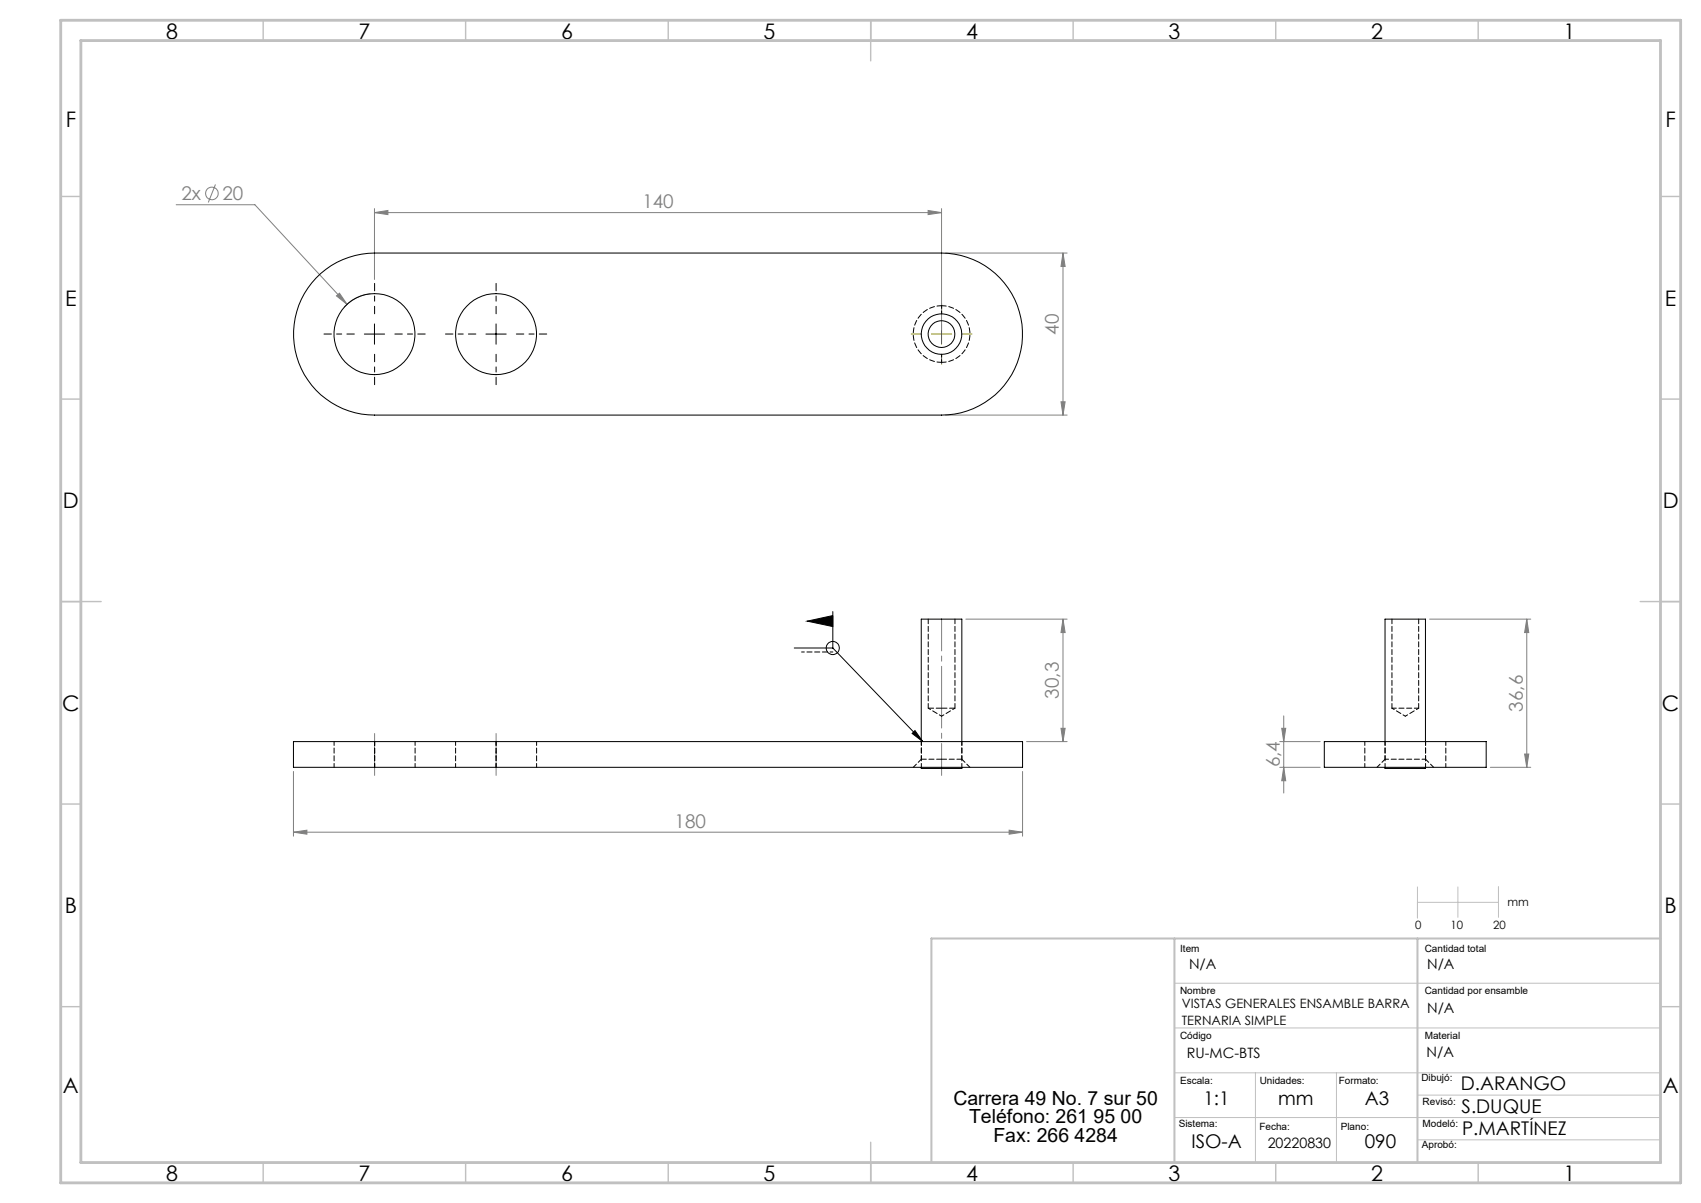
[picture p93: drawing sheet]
<svg xmlns="http://www.w3.org/2000/svg" width="420mm" height="297mm" viewBox="0 0 420 297" stroke-linecap="round" stroke-linejoin="round" font-family="sans-serif">
<defs><g id="words">
<g font-size="5.3">
<text x="41" y="9.5">8</text>
<text x="88.5" y="9.5">7</text>
<text x="138.5" y="9.5">6</text>
<text x="188.5" y="9.5">5</text>
<text x="238.5" y="9.5">4</text>
<text x="288.5" y="9.5">3</text>
<text x="338.5" y="9.5">2</text>
<text x="386" y="9.5">1</text>
<text x="16.2" y="31.3">F</text>
<text x="411.2" y="31.3">F</text>
<text x="16.1" y="75.5">E</text>
<text x="411.1" y="75.5">E</text>
<text x="15.5" y="125.5">D</text>
<text x="410.5" y="125.5">D</text>
<text x="15.4" y="175.5">C</text>
<text x="410.4" y="175.5">C</text>
<text x="16" y="225.5">B</text>
<text x="411" y="225.5">B</text>
<text x="15.5" y="269.8">A</text>
<text x="410.5" y="269.8">A</text>
<text x="41" y="291.5">8</text>
<text x="88.5" y="291.5">7</text>
<text x="138.5" y="291.5">6</text>
<text x="188.5" y="291.5">5</text>
<text x="238.5" y="291.5">4</text>
<text x="288.5" y="291.5">3</text>
<text x="338.5" y="291.5">2</text>
<text x="386" y="291.5">1</text>
</g>
<g font-size="4.8">
<text x="235.4" y="272.8">Carrera 49 No. 7 sur 50</text>
<text x="239.3" y="277.3">Teléfono: 261 95 00</text>
<text x="245.3" y="281.8">Fax: 266 4284</text>
</g>
<g font-size="4.7" fill="#808080">
<text x="44.8" y="49.4">2x</text>
<text x="54.9" y="49.4">20</text>
<text x="158.6" y="51.5">140</text>
<text x="261.5" y="82.6" transform="rotate(-90 261.5 82.6)">40</text>
<text x="261.5" y="172.5" transform="rotate(-90 261.5 172.5)">30,3</text>
<text x="376" y="175.7" transform="rotate(-90 376 175.7)">36,6</text>
<text x="316" y="189.4" transform="rotate(-90 316 189.4)">6,4</text>
<text x="166.6" y="204.4">180</text>
</g>
<g font-size="4.7">
<text x="360.7" y="269.2">D.ARANGO</text>
<text x="297.2" y="272.9">1:1</text>
<text x="315.6" y="272.9">mm</text>
<text x="337" y="272.9">A3</text>
<text x="360.9" y="274.9">S.DUQUE</text>
<text x="361" y="280.1">P.MARTÍNEZ</text>
<text x="294.2" y="283.4">ISO-A</text>
<text x="337" y="283.4">090</text>
</g>
<g font-size="3.5">
<text x="293.6" y="239.2">N/A</text>
<text x="352.4" y="239.2">N/A</text>
<text x="352.4" y="250.2">N/A</text>
<text x="293.1" y="261.1">RU-MC-BTS</text>
<text x="352.2" y="261">N/A</text>
<text x="313" y="283.4">20220830</text>
</g>
<g font-size="3.2">
<text x="291.8" y="248.9">VISTAS GENERALES ENSAMBLE BARRA</text>
<text x="291.8" y="253.1">TERNARIA SIMPLE</text>
</g>
<g font-size="2.8">
<text x="372.2" y="223.8">mm</text>
<text x="349.4" y="229.3">0</text>
<text x="358.2" y="229.3">10</text>
<text x="368.7" y="229.3">20</text>
</g>
<g font-size="2.5">
<text x="291.4" y="235">Item</text>
<text x="351.8" y="235">Cantidad total</text>
<text x="291.4" y="245.5">Nombre</text>
<text x="351.8" y="245.5">Cantidad por ensamble</text>
<text x="291.4" y="256.4">Código</text>
<text x="351.8" y="256.4">Material</text>
<text x="291.4" y="267.7">Escala:</text>
<text x="311" y="267.7">Unidades:</text>
<text x="330.6" y="267.7">Formato:</text>
<text x="351" y="266.9">Dibujó:</text>
<text x="351.3" y="272.8">Revisó:</text>
<text x="291" y="278.3">Sistema:</text>
<text x="311" y="278.9">Fecha:</text>
<text x="331.1" y="278.9">Plano:</text>
<text x="351.3" y="278.3">Modeló:</text>
<text x="351.1" y="283.4">Aprobó:</text>
</g>
</g></defs>
<g fill="none" stroke="#808080" stroke-width=".25">
<path d="M43.5 50.5h19.4l22.8 24.6M53.2 45.5l-1.8 4.5M92.5 52.5l3.3-.5v1zM92.5 51.5v17.5M92.5 52.5h140M229.2 52l3.3 .5-3.3 .5zM232.5 51.5v30M83.1 73.1l.7-.7 1.9 2.7zM91.5 72.5a10.1 10.1 0 0 0-6.5 3.3M233.5 62.5h30M262.5 62.5l.5 3.3h-1zM262.5 62.5v40"/>
<path d="M262 99.2h1l-.5 3.3zM233.5 102.5h30M238.5 152.9h25M262.5 152.9l.5 3.3h-1zM262.5 152.9v30.2M353 152.9h25M377 152.9l.5 3.3h-1.1zM377 152.9v36.5M262 179.8h1l-.5 3.3zM316.5 179.8h1l-.5 3.3zM317 176.7v19.1M72.5 190.5v15.9"/>
<path d="M252.5 190.5v15.9M253.5 183.1h10M316 189.4h10M316 183.1h10M317 189.4l.5 3.4h-1zM368 189.4h10M376.4 186.2h1.1l-.5 3.2zM72.5 205.5l3.3-.5v.9zM72.5 205.5h180M249.2 205l3.3 .5-3.3 .4z"/>
<circle cx="52.3" cy="47.8" r="1.55"/>
</g>
<g fill="none" stroke="#000" stroke-width=".25">
<path d="M92.5 80v5M122.5 80v5M90 82.5h5M120 82.5h5M196.1 160h9.5M199.3 153.3l6.3-1.3v2.7zM205.6 160l22.3 23.1M205.6 151v9M225.2 181.1l.7-.7 2 2.7z"/>
<circle cx="205.6" cy="160" r="1.62"/>
</g>
<path d="M92.5 77.5v-7.5M122.5 77.5v-7.5M87.5 82.5h-7.5M92.5 87.5v7.5M97.5 82.5h7.5M117.5 82.5h-7.5M122.5 87.5v7.5M127.5 82.5h7.5" fill="none" stroke="#000" stroke-width=".25" stroke-dasharray="15.2 1.3 1.3 1.3" stroke-dashoffset="13.4"/>
<path d="M205.6 161h-7.7" fill="none" stroke="#000" stroke-width=".25" stroke-dasharray="1.3 .6" stroke-dashoffset=".6"/>
<path d="M232.5 77.5v-2.5M227.5 82.5h-2.5M232.5 87.5v2.5M237.5 82.5h2.5" fill="none" stroke="#808000" stroke-width=".25" stroke-dasharray="15.2 1.3 1.3 1.3"/>
<path d="M232.5 80v5M230 82.5h5" fill="none" stroke="#808000" stroke-width=".25"/>
<path d="M92.5 191.4v-10.3M122.5 191.4v-10.3" fill="none" stroke="#808080" stroke-width=".25" stroke-dasharray="15.2 1.3 1.3 1.3" stroke-dashoffset="12"/>
<path d="M232.5 191.4v-38.6" fill="none" stroke="#808080" stroke-width=".25" stroke-dasharray="15.2 1.3 1.3 1.3" stroke-dashoffset="7.4"/>
<path d="M350 219v7.6M360 219v7.5M370 219v7.5M350 222.8h20M290 242.7h120M290 253.8h120M290 264.9h120M290 275.9h120M310 264.9v22M330 264.9v22M350 270.4h60M350 281.4h60" fill="none" stroke="#c0c0c0" stroke-width=".25"/>
<g fill="none" stroke="#c0c0c0" stroke-width=".35">
<path d="M65 5v5M115 5v5M165 5v5M215 5v10M265 5v5M315 5v5M365 5v5M15 48.5h5M410 48.5h5M15 98.5h5M410 98.5h5M15 148.5h10"/>
<path d="M405 148.5h10M15 198.5h5M410 198.5h5M15 248.5h5M410 248.5h5M65 287v5M115 287v5M165 287v5M215 282v10M265 287v5M315 287v5M365 287v5"/>
</g>
<path d="M290 231.7v55.2M350 231.7v55.2M410 231.7h-180v55.2" fill="none" stroke="#c0c0c0" stroke-width=".5"/>
<path d="M15 5h400v287h-400zM20 10h390v277h-390z" fill="none" stroke="#c0c0c0" stroke-width=".7"/>
<path d="M225.2 181.1l.7-.7 2 2.7zM199.3 153.3l6.3-1.3v2.7z" fill="#000"/>
<g fill="#808080">
<path d="M72.5 205.5l3.3-.5v.9zM249.2 205l3.3 .5-3.3 .4zM83.1 73.1l2.6 2-1.9-2.7zM92.5 52.5l3.3-.5v1zM229.2 52l3.3 .5-3.3 .5z"/>
<path d="M376.4 186.2h1.1l-.5 3.2zM377 152.9l.5 3.3h-1.1z"/>
<path d="M262.5 152.9l.5 3.3h-1zM262 179.8h1l-.5 3.3zM262.5 62.5l.5 3.3h-1zM262 99.2h1l-.5 3.3zM316.5 179.8h1l-.5 3.3zM317 189.4l.5 3.4h-1z"/>
</g>
<g fill="none" stroke="#000" stroke-width=".25">
<path d="M78 68.6a20.2 20.2 0 0 1 14.5-6.1h140a20 20 0 0 1 20 20 20 20 0 0 1-20 20h-140a20 20 0 0 1-18.4-12.2 20 20 0 0 1 3.9-21.7zM72.5 183.1h180v6.3h-180zM227.5 189.4v.3h10v-.3M227.5 183.1v-30.2h10v30.2M327 183.1h40v6.3h-40zM342 183.1v-30.2h10v30.2M342 189.4v.3h10v-.3"/>
<circle cx="92.5" cy="82.5" r="10"/>
<circle cx="122.5" cy="82.5" r="10"/>
<circle cx="232.5" cy="82.5" r="5"/>
<circle cx="232.5" cy="82.5" r="3.3"/>
</g>
<path d="M82.5 183.1v6.3M92.5 183.1v6.3M102.5 189.4v-6.3M112.5 183.1v6.3M122.5 189.4v-6.3M132.5 189.4v-6.3M227.5 183.1v6.3M237.5 189.4v-6.3M337 189.4v-6.3M342 183.1v6.3M352 189.4v-6.3M357 189.4v-6.3" fill="none" stroke="#000" stroke-width=".25" stroke-dasharray="1.3 .6" stroke-dashoffset=".3"/>
<path d="M232.5 187.4h-5M237.5 187.4h-5" fill="none" stroke="#000" stroke-width=".25" stroke-dasharray="1.3 .6"/>
<path d="M229.2 174.8h3.3M232.5 174.8h3.3" fill="none" stroke="#000" stroke-width=".25" stroke-dasharray="1.3 .6" stroke-dashoffset="-.1"/>
<path d="M343.7 174.8h6.6M227.5 187.4l-2 2M239.5 189.4l-2-2M342 187.4l-2 2M352 187.4l2 2" fill="none" stroke="#000" stroke-width=".25" stroke-dasharray="1.3 .6" stroke-dashoffset=".2"/>
<path d="M227.5 183.1v4.3M237.5 187.4v-4.3M342 183.1v4.3M352 187.4h-10M352 183.1v4.3" fill="none" stroke="#000" stroke-width=".25" stroke-dasharray="1.3 .6" stroke-dashoffset=".4"/>
<path d="M232.5 77.5v-2M232.5 87.5v2M229.2 174.8l3.3 2M232.5 176.8l3.3-2M343.7 174.8l3.3 2M347 176.8l3.3-2" fill="none" stroke="#000" stroke-width=".25" stroke-dasharray="1.3 .6" stroke-dashoffset=".6"/>
<path d="M232.5 75.5a7 7 0 0 0-7 7 7 7 0 0 0 7 7M232.5 89.5a7 7 0 0 0 7-7 7 7 0 0 0-7-7M229.2 152.8v22M343.7 152.8v22M235.8 174.8v-22M350.3 174.8v-22" fill="none" stroke="#000" stroke-width=".25" stroke-dasharray="1.3 .6" stroke-dashoffset=".1"/>
<use href="#words"/>
</svg>
